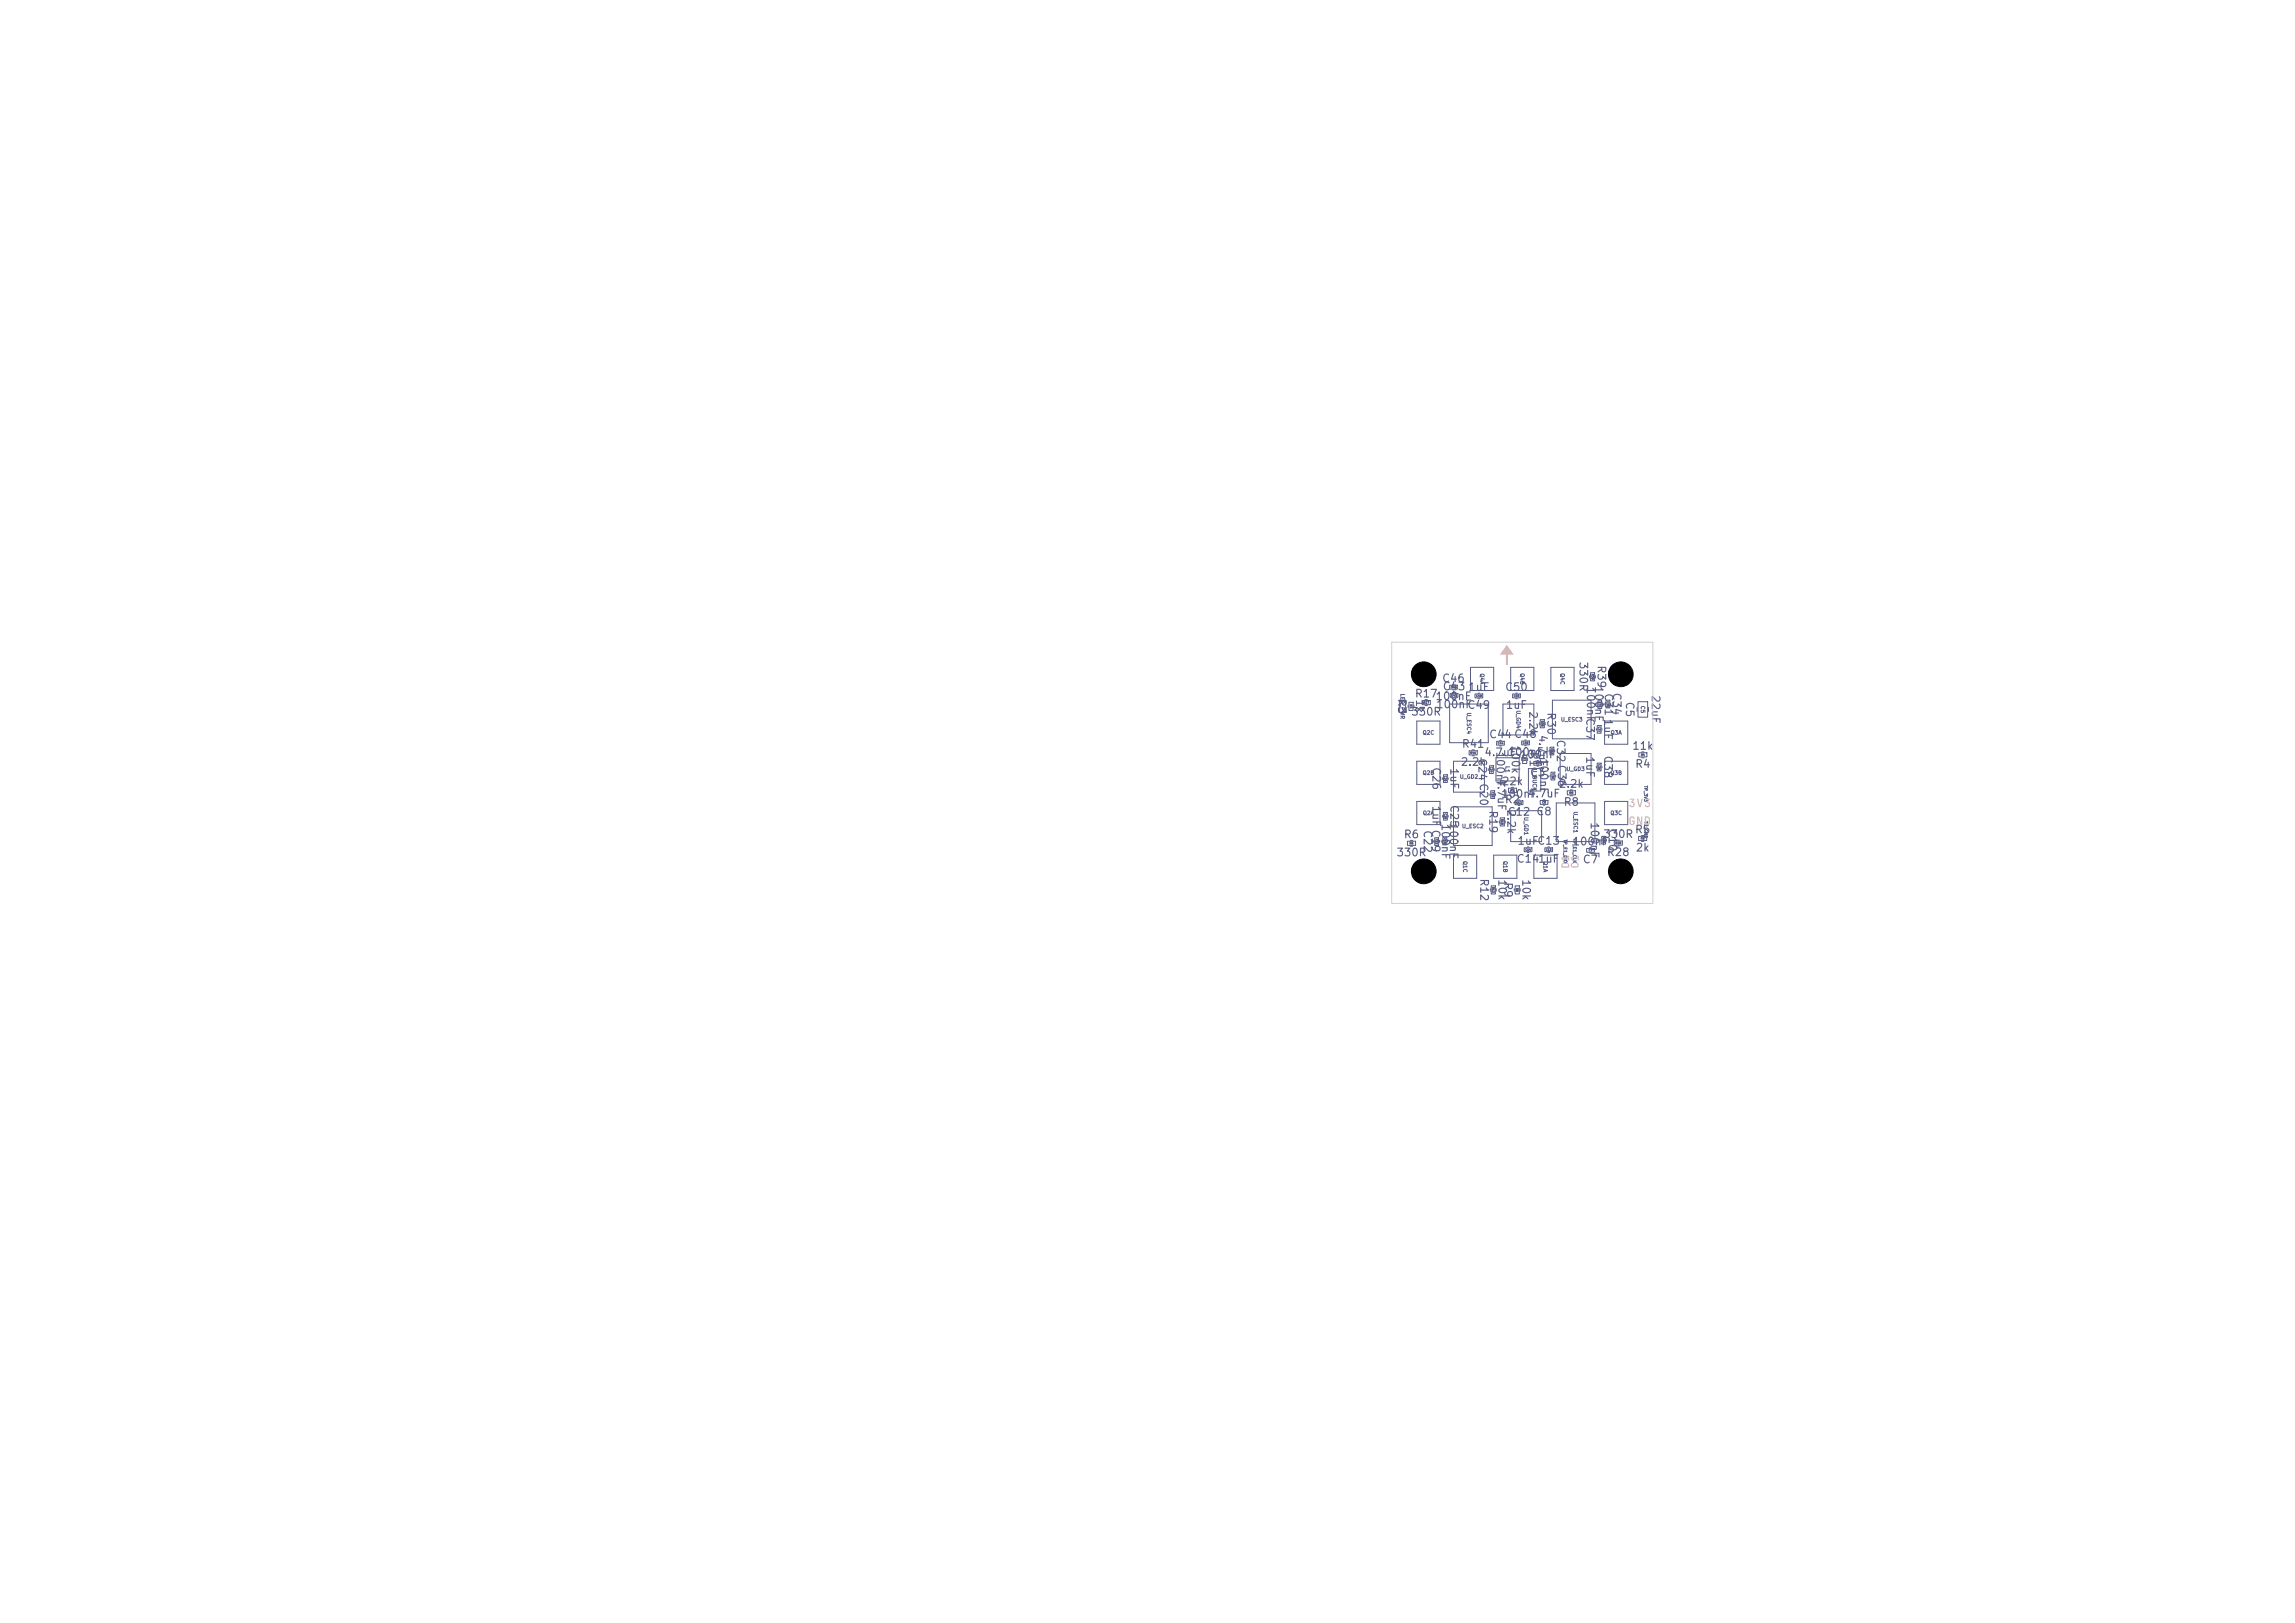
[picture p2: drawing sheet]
<svg xmlns="http://www.w3.org/2000/svg" width="297mm" height="210mm" viewBox="0 0 297 210" stroke-linecap="round" stroke-linejoin="round" font-family="sans-serif">
<defs><g id="words">
<g font-size="1" fill="#585d84">
<text x="186.6" y="88.5">C46</text>
<text x="186.6" y="89.6">C43</text>
<text x="189.9" y="89.6">1uF</text>
<text x="194.7" y="89.6">C50</text>
<text x="204.2" y="85.5" transform="rotate(90 204.2 85.5)">330R</text>
<text x="205.1" y="88.8" transform="rotate(90 205.1 88.8)">100nF</text>
<text x="206.2" y="88.7" transform="rotate(90 206.2 88.7)">100nF</text>
<text x="206.5" y="86" transform="rotate(90 206.5 86)">R39</text>
<text x="207.4" y="89.6" transform="rotate(90 207.4 89.6)">C31</text>
<text x="208.5" y="89.5" transform="rotate(90 208.5 89.5)">C34</text>
<text x="213.5" y="89.9" transform="rotate(90 213.5 89.9)">22uF</text>
<text x="180.7" y="90.3" transform="rotate(90 180.7 90.3)">R3</text>
<text x="182.5" y="92.8">330R</text>
<text x="183" y="90.4" transform="rotate(90 183 90.4)">1k</text>
<text x="183" y="90.5">R17</text>
<text x="185.7" y="90.8">100nF</text>
<text x="185.8" y="91.9">100nF</text>
<text x="189.8" y="92">C49</text>
<text x="192.6" y="95.8">C44C48</text>
<text x="194.8" y="92">1uF</text>
<text x="197.7" y="92" transform="rotate(90 197.7 92)">2.2k</text>
<text x="198.9" y="95" transform="rotate(90 198.9 95)">4.7uF</text>
<text x="200" y="92.1" transform="rotate(90 200 92.1)">R30</text>
<text x="201.2" y="95.6" transform="rotate(90 201.2 95.6)">C32C36</text>
<text x="205" y="92.8" transform="rotate(90 205 92.8)">C37</text>
<text x="207.4" y="92.9" transform="rotate(90 207.4 92.9)">1uF</text>
<text x="210.2" y="90.7" transform="rotate(90 210.2 90.7)">C5</text>
<text x="185.1" y="99.2" transform="rotate(90 185.1 99.2)">C26</text>
<text x="187.5" y="99.3" transform="rotate(90 187.5 99.3)">1uF</text>
<text x="189" y="99.3">2.2k</text>
<text x="189.1" y="97">R41</text>
<text x="191.1" y="98" transform="rotate(90 191.1 98)">C24C20</text>
<text x="192" y="98.1">4.7uF</text>
<text x="193.4" y="97.2" transform="rotate(90 193.4 97.2)">100nF</text>
<text x="193.6" y="100.6" transform="rotate(90 193.6 100.6)">4.7uF</text>
<text x="194.3" y="101.9">22k</text>
<text x="195" y="98">100nF</text>
<text x="195.4" y="96.3" transform="rotate(90 195.4 96.3)">100k</text>
<text x="196.6" y="98.4">100nF</text>
<text x="197.7" y="97.2" transform="rotate(90 197.7 97.2)">R1</text>
<text x="197.9" y="100.7">C3</text>
<text x="199" y="98" transform="rotate(90 199 98)">100nF</text>
<text x="205" y="97.8" transform="rotate(90 205 97.8)">1uF</text>
<text x="207.4" y="97.7" transform="rotate(90 207.4 97.7)">C38</text>
<text x="211.1" y="97.3">11k</text>
<text x="211.5" y="99.6">R4</text>
<text x="184" y="107.3" transform="rotate(90 184 107.3)">C22</text>
<text x="185.1" y="104.2" transform="rotate(90 185.1 104.2)">1uF C19</text>
<text x="186.3" y="106.5" transform="rotate(90 186.3 106.5)">100nF</text>
<text x="187.4" y="106.4" transform="rotate(90 187.4 106.4)">100nF</text>
<text x="187.5" y="104.1" transform="rotate(90 187.5 104.1)">C25</text>
<text x="192.5" y="104.8" transform="rotate(90 192.5 104.8)">R19</text>
<text x="194.2" y="103.5">100nF</text>
<text x="194.7" y="104.2">R2</text>
<text x="194.8" y="104.7" transform="rotate(90 194.8 104.7)">2.2k</text>
<text x="195" y="105.8">C12 C8</text>
<text x="197.7" y="103.4">4.7uF</text>
<text x="201.7" y="102.2">2.2k</text>
<text x="202.3" y="104.5">R8</text>
<text x="205.6" y="106.3" transform="rotate(90 205.6 106.3)">100nF</text>
<text x="207.9" y="107.2" transform="rotate(90 207.9 107.2)">C10</text>
<text x="180.6" y="111">330R</text>
<text x="181.6" y="108.7">R6</text>
<text x="191.3" y="113.6" transform="rotate(90 191.3 113.6)">R12</text>
<text x="193.7" y="113.7" transform="rotate(90 193.7 113.7)">10k</text>
<text x="196.2" y="111.9">C141uF</text>
<text x="196.3" y="109.5">1uFC13</text>
<text x="196.8" y="113.7" transform="rotate(90 196.8 113.7)">10k</text>
<text x="203.4" y="109.6">100nF</text>
<text x="204.8" y="112">C7</text>
<text x="207.4" y="108.7">330R</text>
<text x="207.9" y="111">R28</text>
<text x="211.5" y="108.1">R5</text>
<text x="211.6" y="110.4">2k</text>
<text x="194.4" y="114.1" transform="rotate(90 194.4 114.1)">R9</text>
</g>
<g font-size=".5" fill="#585d84">
<text x="181.1" y="89.7" transform="rotate(90 181.1 89.7)">LED_PWR</text>
<text x="191.4" y="87.1" transform="rotate(90 191.4 87.1)">Q4A</text>
<text x="196.6" y="87.1" transform="rotate(90 196.6 87.1)">Q4B</text>
<text x="201.8" y="87.1" transform="rotate(90 201.8 87.1)">Q4C</text>
<text x="184.1" y="95.2">Q2C</text>
<text x="189.7" y="92.1" transform="rotate(90 189.7 92.1)">U_ESC4</text>
<text x="196.1" y="91.9" transform="rotate(90 196.1 91.9)">U_GD4</text>
<text x="201.9" y="93.5">U_ESC3</text>
<text x="208.4" y="95.2">Q3A</text>
<text x="212.2" y="91.3" transform="rotate(90 212.2 91.3)">C5</text>
<text x="184.1" y="100.4">Q2B</text>
<text x="188.9" y="100.9">U_GD2</text>
<text x="194.7" y="99.1" transform="rotate(90 194.7 99.1)">L1</text>
<text x="198.2" y="99.4" transform="rotate(90 198.2 99.4)">U_BUCK</text>
<text x="202.7" y="99.9">U_GD3</text>
<text x="208.4" y="100.4">Q3B</text>
<text x="184.1" y="105.6">Q2A</text>
<text x="189.1" y="107.3">U_ESC2</text>
<text x="197.1" y="105.7" transform="rotate(90 197.1 105.7)">U_GD1</text>
<text x="203.5" y="104.9" transform="rotate(90 203.5 104.9)">U_ESC1</text>
<text x="208.4" y="105.6">Q3C</text>
<text x="189.2" y="111.4" transform="rotate(90 189.2 111.4)">Q1C</text>
<text x="194.4" y="111.4" transform="rotate(90 194.4 111.4)">Q1B</text>
<text x="199.6" y="111.4" transform="rotate(90 199.6 111.4)">Q1A</text>
</g>
<g font-size=".4" fill="#585d84">
<text x="212.7" y="101.6" transform="rotate(90 212.7 101.6)">TP_3V3</text>
<text x="212.7" y="106.2" transform="rotate(90 212.7 106.2)">TP_GND</text>
<text x="202.3" y="108.6" transform="rotate(90 202.3 108.6)">TP_E1_DIO</text>
<text x="203.5" y="108.5" transform="rotate(90 203.5 108.5)">TP_E1_CLK</text>
</g>
<g font-size=".3" fill="#585d84">
<text x="187.7" y="89.1">C46</text>
<text x="205.9" y="87.2" transform="rotate(90 205.9 87.2)">R39</text>
<text x="182.4" y="91.1" transform="rotate(90 182.4 91.1)">R3</text>
<text x="184.2" y="91.1">R17</text>
<text x="187.8" y="90.2">C43</text>
<text x="191" y="90.2">C49</text>
<text x="195.9" y="90.2">C50</text>
<text x="199.4" y="93.2" transform="rotate(90 199.4 93.2)">R30</text>
<text x="206.8" y="94" transform="rotate(90 206.8 94)">C37</text>
<text x="206.8" y="90.8" transform="rotate(90 206.8 90.8)">C31</text>
<text x="207.9" y="90.7" transform="rotate(90 207.9 90.7)">C34</text>
<text x="186.9" y="100.4" transform="rotate(90 186.9 100.4)">C26</text>
<text x="190.2" y="97.6">R41</text>
<text x="192.8" y="99.2" transform="rotate(90 192.8 99.2)">C24</text>
<text x="193.8" y="96.4">C44</text>
<text x="197" y="96.3">C48</text>
<text x="197.1" y="98" transform="rotate(90 197.1 98)">R1</text>
<text x="198.7" y="99">C3</text>
<text x="200.6" y="96.8" transform="rotate(90 200.6 96.8)">C32</text>
<text x="200.8" y="100" transform="rotate(90 200.8 100)">C36</text>
<text x="206.8" y="98.9" transform="rotate(90 206.8 98.9)">C38</text>
<text x="212.3" y="97.9">R4</text>
<text x="186.9" y="105.2" transform="rotate(90 186.9 105.2)">C25</text>
<text x="193" y="102.4" transform="rotate(90 193 102.4)">C20</text>
<text x="194.2" y="105.9" transform="rotate(90 194.2 105.9)">R19</text>
<text x="195.5" y="102.5">R2</text>
<text x="196.2" y="104.1">C12</text>
<text x="199.6" y="104">C8</text>
<text x="203.1" y="102.8">R8</text>
<text x="182.4" y="109.3">R6</text>
<text x="185.7" y="108.5" transform="rotate(90 185.7 108.5)">C22</text>
<text x="186.8" y="108.4" transform="rotate(90 186.8 108.4)">C19</text>
<text x="197.4" y="110.1">C14</text>
<text x="200" y="110.1">C13</text>
<text x="205.6" y="110.2">C7</text>
<text x="207.3" y="108.3" transform="rotate(90 207.3 108.3)">C10</text>
<text x="209" y="109.3">R28</text>
<text x="212.3" y="108.7">R5</text>
<text x="193.1" y="114.7" transform="rotate(90 193.1 114.7)">R12</text>
<text x="196.2" y="114.9" transform="rotate(90 196.2 114.9)">R9</text>
</g>
</g></defs>
<path d="M188.1 98.5h4v4h-4zM207.7 98.5h3v3h-3zM207.7 91v.2M207.8 90.6h.5v1h-.5zM208.4 91v.2" fill="none" stroke="#585d84" stroke-width=".13"/>
<path d="M191.7 102.6l.5-.4v.4z" fill="#585d84"/>
<g fill="none" stroke="#585d84" stroke-width=".13">
<path d="M181.1 90.6h.8v1.6h-.8zM183.4 93.3h3v3h-3zM183.4 98.5h3v3h-3zM184 90.6h1.1v.6h-1.1zM184.4 90.5h.3M184.4 91.3h.3M187.6 88.7h1v.5h-1zM187.7 89.7h1v.5h-1zM188 88.6h.2M188 89.3h.2M188.1 89.6h.2M188.1 90.3h.2"/>
<path d="M190.3 86.4h3v3h-3zM190.9 89.8h1v.5h-1zM191.3 89.7h.2M191.3 90.4h.2M192.6 99.5v.2M192.8 99.1h.5v1h-.5zM193.4 99.5v.2M193.7 95.9h1v.5h-1zM194.1 95.8h.2M194.1 96.5h.2M195.8 89.8h1v.5h-1zM196.1 89.7h.3"/>
<path d="M196.1 90.4h.3M196.9 98.1v.3M197 97.7h.6v1.1h-.6zM197.7 98.1v.3M197.8 99.5h1.6v2.9h-1.6zM198.5 98.5h1v.5h-1zM198.9 98.4h.2M198.9 99.1h.2M200.5 97.1v.2M200.6 96.7h.5v1h-.5zM200.7 86.4h3v3h-3zM200.7 99.9h.5v1h-.5z"/>
<path d="M201.2 97.1v.2M201.9 97.5h4v4h-4zM205.7 87.4v.3M205.8 87h.6v1.1h-.6zM206.5 87.4v.3M207.7 93.3h3v3h-3zM211.9 91.5v.6M212 90.8h1.2v2h-1.2zM212.1 97.4h1v.5h-1zM212.5 97.3h.3M212.5 98.1h.3M213.3 91.5v.6"/>
<path d="M183.4 103.7h3v3h-3zM186.7 100.6v.3M186.7 105.5v.2M186.8 100.2h.5v1h-.5zM186.8 105.1h.5v1h-.5zM187.4 100.6v.3M187.4 105.5v.2M188.1 104.4h5v5h-5zM188.1 110.7h3v3h-3zM196.1 103.6h1v.5h-1zM196.5 103.5h.2M196.5 104.2h.2"/>
<path d="M197.3 109.7h1v.5h-1zM197.6 109.6h.3M197.6 110.3h.3M199.3 103.6h1v.5h-1zM199.7 103.5h.2M199.7 104.2h.2M200.6 100.3v.2M201.3 100.3v.2M207.2 108.6v.2M207.3 108.2h.5v1h-.5zM207.9 108.6v.2"/>
</g>
<path d="M201.8 97.4h.5l-.5 .4z" fill="#585d84"/>
<g fill="none" stroke="#585d84" stroke-width=".13">
<path d="M182.2 91.2v.4M182.3 90.9h.6v1h-.6zM183 91.2v.4M190.1 97.1h1.1v.6h-1.1zM190.5 97h.3M190.5 97.8h.3M194.5 91.1h4v4h-4zM195.5 86.4h3v3h-3zM196.9 95.9h1v.5h-1zM197.3 95.8h.2M197.3 96.5h.2M199.2 93.5v.3"/>
<path d="M199.3 93.1h.6v1.1h-.6zM200 93.5v.3M200.9 90.6h5v5h-5zM206.6 94.3v.2M206.7 93.9h.5v1h-.5zM207.3 94.3v.2M182.1 108.9h1.1v.5h-1.1zM182.5 108.7h.3M182.5 109.5h.3M185.6 108.8v.2M185.7 108.4h.5v1h-.5zM186.3 108.8v.2"/>
<path d="M192.9 115v.3M193 114.6h.5v1.1h-.5zM193.6 115v.3M194 106.2v.3M194.1 105.8h.6v1.1h-.6zM194.8 106.2v.3M195.2 102h1.1v.5h-1.1zM195.6 101.9h.3M195.6 102.6h.3M196 115v.3M196.1 114.6h.5v1.1h-.5zM196.7 115v.3"/>
<path d="M199.9 109.7h1v.5h-1zM200.3 109.6h.2M200.3 110.3h.2M201.4 103.9h5v5h-5zM205.3 109.8h1v.5h-1zM205.7 109.7h.2M205.7 110.4h.2M208.9 108.8h1.1v.6h-1.1zM209.3 108.7h.3M209.3 109.5h.3M212.1 108.2h1v.6h-1zM212.4 108.1h.3"/>
<path d="M212.4 108.9h.3"/>
</g>
<path d="M194.4 94.7l.4 .5h-.4z" fill="#585d84"/>
<path d="M206.6 99.1v.3M206.7 98.8h.5v1h-.5zM207.3 99.1v.3M195.5 104.9h4v4h-4z" fill="none" stroke="#585d84" stroke-width=".13"/>
<path d="M199.2 104.8h.4v.5z" fill="#585d84"/>
<g fill="none" stroke="#585d84" stroke-width=".13">
<path d="M187.6 91.1h5v5h-5zM193.6 98.1h3v3h-3zM206.7 91.1v.2M206.8 90.7h.5v1h-.5zM207.4 91.1v.2M186.6 108.7v.2M186.7 108.3h.5v1h-.5zM187.3 108.7v.2M192.8 102.7v.2M192.9 102.3h.5v1h-.5zM193.3 110.7h3v3h-3zM193.5 102.7v.2"/>
<path d="M198.5 110.7h3v3h-3zM202.8 102.3h1.1v.6h-1.1zM203.2 102.2h.3M203.2 103h.3M207.7 103.7h3v3h-3z"/>
</g>
<g fill="#e8b2a7">
<path d="M195 83.4l.9 1.3h-.8v1.4h-.2v-1.4h-.8z"/>
<path d="M203.3 110.9h.9v-.2h.1v.6h-.1v-.2h-.8l.2 .2h-.1l-.2-.2z"/>
<path d="M202.1 110.9h.8v-.2h.2v.6h-.2v-.2h-.7l.2 .2h-.2l-.1-.2z"/>
<path d="M211.8 103.3h.2l.2 1 .2-1h.2l-.3 1.1h-.2z"/>
<path d="M211.9 105.7h.2l.3 .9v-.9h.1v1.1h-.2l-.3-1v1h-.1z"/>
<path d="M212.9 105.7h.4l.2 .1v.6h-.1l-.1-.5-.3-.1v.8h.3l.1-.2h.1l-.2 .3-.4 .1z"/>
<path d="M202.2 111.7h.2h.5l.2 .1v.3h-.2v-.2l-.1-.1h-.5l-.1 .3h.9v.2h-1z"/>
<path d="M212.9 103.3h.6v.2l-.3 .2a.33 .33 0 0 1 .3 .5l-.2 .2-.4-.1v-.2h.1l.1 .2h.1l.2-.1v-.1l-.1-.2h-.2v-.2l.2-.2h-.4z"/>
<path d="M210.9 103.3h.6v.2l-.3 .2a.33 .33 0 0 1 .3 .5l-.2 .2-.4-.1v-.2h.1l.1 .2h.1l.2-.1v-.1l-.1-.2h-.2v-.2l.2-.2h-.4z"/>
<path d="M203.4 111.7l.2-.1v.2l-.2 .1 .1 .2h.5l.2-.2-.2-.1v-.2l.1 .1 .2 .1v.3l-.2 .1h-.7l-.1-.2z"/>
<path d="M211 105.7l.3-.1 .2 .2v.2h-.1l-.2-.2-.2 .1v.6l.1 .1h.2l.1-.1v-.2h-.2v-.1h.3v.4l-.1 .1h-.3l-.2-.1v-.7z"/>
</g>
<path d="M180.1 83.1h33.8v33.8h-33.8z" fill="none" stroke="#d0d2cd" stroke-width=".13"/>
<g fill="#000" stroke="#000" stroke-width=".13">
<circle cx="184.3" cy="87.3" r="1.6"/>
<circle cx="209.8" cy="87.3" r="1.6"/>
<circle cx="184.3" cy="112.7" r="1.6"/>
<circle cx="209.8" cy="112.7" r="1.6"/>
</g>
<use href="#words"/>
</svg>
